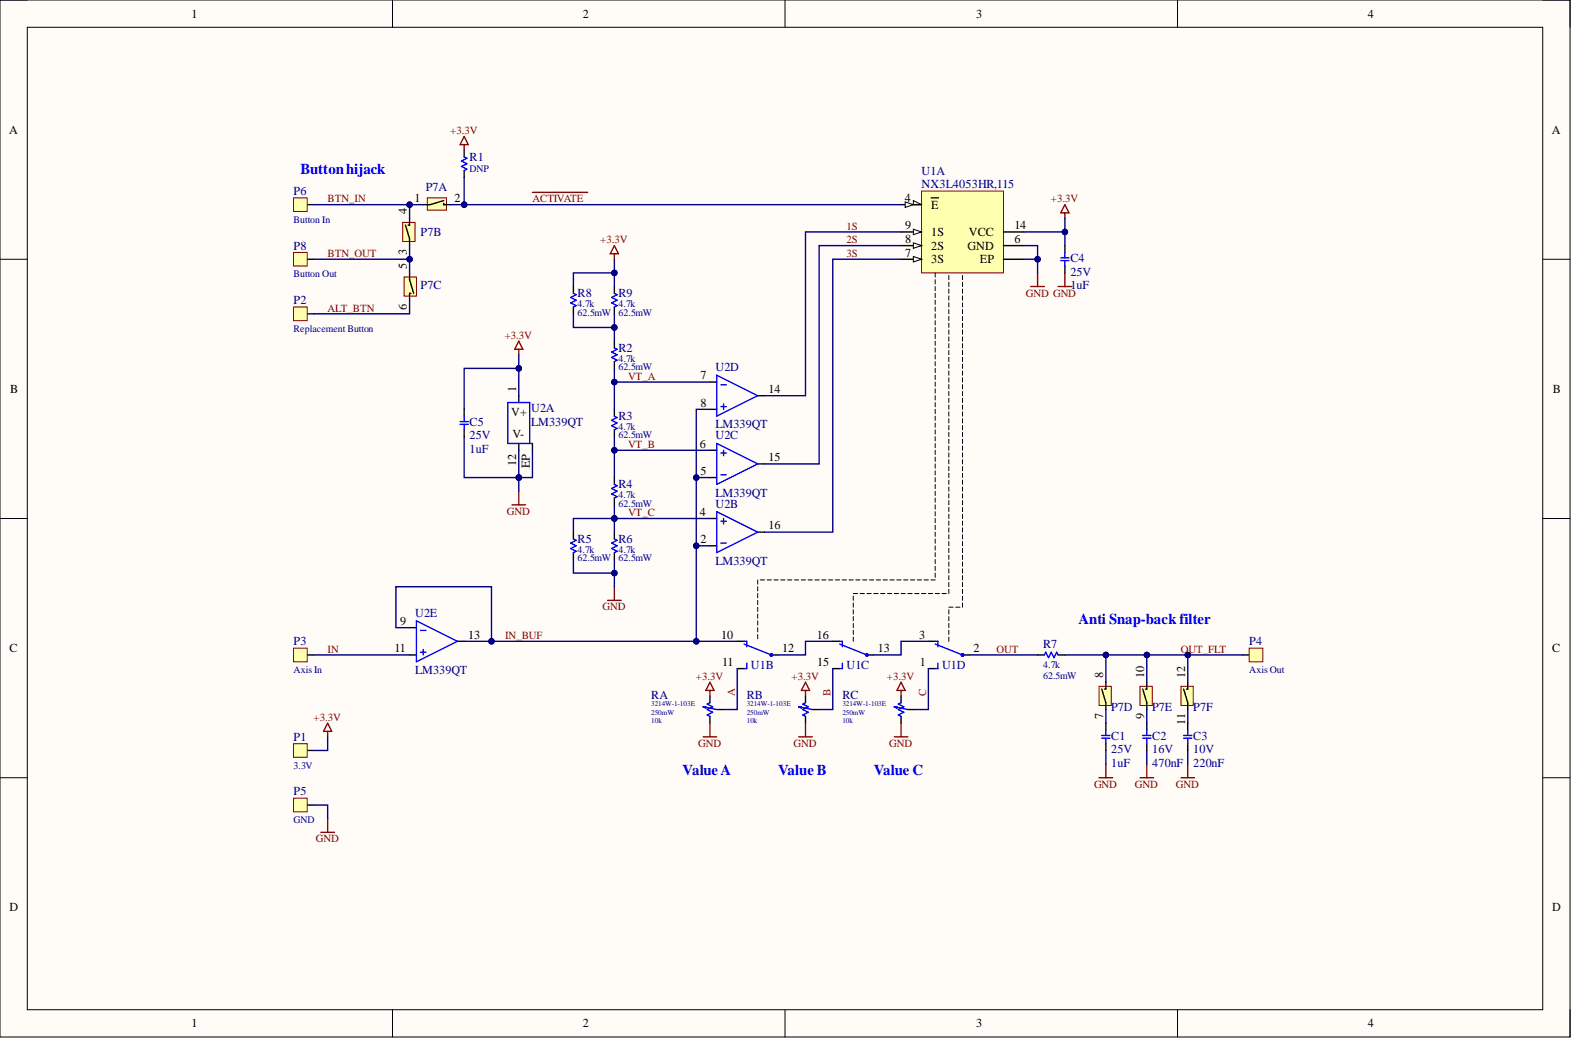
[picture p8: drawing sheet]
<svg xmlns="http://www.w3.org/2000/svg" width="292mm" height="193mm" viewBox="0 0 292 193" stroke-linecap="round" stroke-linejoin="round" font-family="sans-serif">
<defs><g id="words">
<g font-size="2.8" fill="#00f">
<text x="55.8" y="32.4">Buttonhijack</text>
<text x="200.5" y="116.1">Anti Snap-back filter</text>
<text x="126.9" y="144">ValueA</text>
<text x="144.7" y="144">Value B</text>
<text x="162.5" y="144">Value C</text>
</g>
<g font-size="2.3">
<text x="35.6" y="3.3">1</text>
<text x="108.4" y="3.3">2</text>
<text x="181.5" y="3.3">3</text>
<text x="254.4" y="3.3">4</text>
<text x="1.7" y="24.9">A</text>
<text x="288.5" y="24.9">A</text>
<text x="75.6" y="39.8" transform="rotate(-90 75.6 39.8)">4</text>
<text x="77.1" y="37.5">1</text>
<text x="84.5" y="37.5">2</text>
<text x="168.2" y="37.5">4</text>
<text x="173.1" y="38.8">E</text>
<text x="75.6" y="47.3" transform="rotate(-90 75.6 47.3)">3</text>
<text x="168.3" y="47.7">7</text>
<text x="168.3" y="45.2">8</text>
<text x="168.3" y="42.6">9</text>
<text x="173.1" y="46.4">2S</text>
<text x="173.1" y="43.9">1S</text>
<text x="179.9" y="46.4">GND</text>
<text x="180.1" y="43.9">VCC</text>
<text x="188.6" y="45.2">6</text>
<text x="188.6" y="42.6">14</text>
<text x="75.6" y="50" transform="rotate(-90 75.6 50)">5</text>
<text x="173.1" y="49">3S</text>
<text x="182.2" y="49">EP</text>
<text x="75.6" y="57.6" transform="rotate(-90 75.6 57.6)">6</text>
<text x="130.2" y="70.5">7</text>
<text x="1.9" y="73.1">B</text>
<text x="95" y="77.4">V+</text>
<text x="96" y="72.8" transform="rotate(-90 96 72.8)">1</text>
<text x="130.2" y="75.6">8</text>
<text x="142.9" y="73.1">14</text>
<text x="288.7" y="73.1">B</text>
<text x="95.3" y="81.4">V-</text>
<text x="130.1" y="83.2">6</text>
<text x="96" y="86.7" transform="rotate(-90 96 86.7)">12</text>
<text x="98.5" y="87.1" transform="rotate(-90 98.5 87.1)">EP</text>
<text x="130.2" y="88.3">5</text>
<text x="142.9" y="85.7">15</text>
<text x="130.1" y="95.9">4</text>
<text x="130.2" y="101">2</text>
<text x="142.9" y="98.4">16</text>
<text x="74.4" y="116.2">9</text>
<text x="87.1" y="118.7">13</text>
<text x="134.1" y="118.7">10</text>
<text x="151.9" y="118.7">16</text>
<text x="170.9" y="118.7">3</text>
<text x="1.8" y="121.3">C</text>
<text x="73.4" y="121.3">11</text>
<text x="134.3" y="123.8">11</text>
<text x="145.5" y="121.3">12</text>
<text x="152" y="123.8">15</text>
<text x="163.2" y="121.3">13</text>
<text x="171" y="123.8">1</text>
<text x="181" y="121.3">2</text>
<text x="288.6" y="121.3">C</text>
<text x="205.1" y="126.1" transform="rotate(-90 205.1 126.1)">8</text>
<text x="212.7" y="126.1" transform="rotate(-90 212.7 126.1)">10</text>
<text x="220.3" y="126.1" transform="rotate(-90 220.3 126.1)">12</text>
<text x="205.1" y="133.7" transform="rotate(-90 205.1 133.7)">7</text>
<text x="212.7" y="133.7" transform="rotate(-90 212.7 133.7)">9</text>
<text x="220.3" y="134.7" transform="rotate(-90 220.3 134.7)">11</text>
<text x="1.8" y="169.4">D</text>
<text x="288.6" y="169.4">D</text>
<text x="35.6" y="191">1</text>
<text x="108.4" y="191">2</text>
<text x="181.5" y="191">3</text>
<text x="254.4" y="191">4</text>
</g>
<g font-size="2.3" fill="#000080">
<text x="87.3" y="29.9">R1</text>
<text x="79.2" y="35.5">P7A</text>
<text x="171.3" y="32.5">U1A</text>
<text x="171.3" y="35">NX3L4053HR,115</text>
<text x="54.6" y="36.3">P6</text>
<text x="54.6" y="46.4">P8</text>
<text x="78.2" y="43.9">P7B</text>
<text x="78.2" y="53.8">P7C</text>
<text x="199" y="51.2">25V</text>
<text x="199" y="53.8">1uF</text>
<text x="199" y="48.7">C4</text>
<text x="54.6" y="56.6">P2</text>
<text x="107.4" y="55.3">R8</text>
<text x="115" y="55.3">R9</text>
<text x="115" y="65.4">R2</text>
<text x="133" y="69">U2D</text>
<text x="98.7" y="76.6">U2A</text>
<text x="87.3" y="81.7">25V</text>
<text x="87.3" y="79.1">C5</text>
<text x="98.7" y="79.1">LM339QT</text>
<text x="115" y="78.1">R3</text>
<text x="133" y="81.7">U2C</text>
<text x="133" y="79.7">LM339QT</text>
<text x="87.3" y="84.2">1uF</text>
<text x="115" y="90.8">R4</text>
<text x="133" y="94.4">U2B</text>
<text x="133" y="92.3">LM339QT</text>
<text x="107.4" y="101">R5</text>
<text x="115" y="101">R6</text>
<text x="133" y="105">LM339QT</text>
<text x="54.6" y="120">P3</text>
<text x="77.2" y="114.7">U2E</text>
<text x="232.3" y="120">P4</text>
<text x="77.2" y="125.3">LM339QT</text>
<text x="139.6" y="124.3">U1B</text>
<text x="157.4" y="124.3">U1C</text>
<text x="175.2" y="124.3">U1D</text>
<text x="193.9" y="120.5">R7</text>
<text x="121.1" y="129.9">RA</text>
<text x="138.9" y="129.9">RB</text>
<text x="156.6" y="129.9">RC</text>
<text x="54.6" y="137.7">P1</text>
<text x="206.6" y="137.5">C1</text>
<text x="206.6" y="132.2">P7D</text>
<text x="214.2" y="132.2">P7E</text>
<text x="214.2" y="137.5">C2</text>
<text x="221.9" y="132.2">P7F</text>
<text x="221.9" y="137.5">C3</text>
<text x="206.6" y="140">25V</text>
<text x="206.6" y="142.6">1uF</text>
<text x="214.2" y="140">16V</text>
<text x="214.2" y="142.6">470nF</text>
<text x="221.9" y="140">10V</text>
<text x="221.9" y="142.6">220nF</text>
<text x="54.6" y="147.9">P5</text>
</g>
<g font-size="2" fill="#800000">
<text x="83.7" y="24.9">+3.3V</text>
<text x="195.4" y="37.6">+3.3V</text>
<text x="111.6" y="45.2">+3.3V</text>
<text x="190.7" y="55.1">GND GND</text>
<text x="93.8" y="63">+3.3V</text>
<text x="94.3" y="95.7">GND</text>
<text x="112" y="113.5">GND</text>
<text x="129.4" y="126.4">+3.3V</text>
<text x="147.1" y="126.4">+3.3V</text>
<text x="164.9" y="126.4">+3.3V</text>
<text x="58.3" y="134">+3.3V</text>
<text x="129.8" y="138.8">GND</text>
<text x="147.6" y="138.8">GND</text>
<text x="165.3" y="138.8">GND</text>
<text x="203.4" y="146.4">GND</text>
<text x="211" y="146.4">GND</text>
<text x="218.6" y="146.4">GND</text>
<text x="58.7" y="156.6">GND</text>
</g>
<g font-size="2" fill="#980000">
<text x="60.9" y="37.6">BTN_IN</text>
<text x="99" y="37.6">ACTIVATE</text>
<text x="60.9" y="47.8">BTN_OUT</text>
<text x="157.4" y="42.7">1S</text>
<text x="157.4" y="45.2">2S</text>
<text x="157.4" y="47.8">3S</text>
<text x="60.9" y="57.9">ALT_BTN</text>
<text x="116.8" y="70.6">VT_A</text>
<text x="116.8" y="83.3">VT_B</text>
<text x="116.8" y="96">VT_C</text>
<text x="93.9" y="118.8">IN_BUF</text>
<text x="60.9" y="121.3">IN</text>
<text x="185.3" y="121.3">OUT</text>
<text x="219.6" y="121.3">OUT_FLT</text>
<text x="136.7" y="129.4" transform="rotate(-90 136.7 129.4)">A</text>
<text x="154.4" y="129.4" transform="rotate(-90 154.4 129.4)">B</text>
<text x="172.2" y="129.4" transform="rotate(-90 172.2 129.4)">C</text>
</g>
<g font-size="1.9" fill="#000080">
<text x="87.3" y="32">DNP</text>
<text x="54.6" y="41.4">Button In</text>
<text x="54.6" y="51.6">Button Out</text>
<text x="107.4" y="57.2">4.7k</text>
<text x="107.4" y="58.7">62.5mW</text>
<text x="115" y="57.2">4.7k</text>
<text x="115" y="58.7">62.5mW</text>
<text x="54.6" y="61.7">Replacement Button</text>
<text x="115" y="67.3">4.7k</text>
<text x="115" y="68.8">62.5mW</text>
<text x="115" y="80">4.7k</text>
<text x="115" y="81.5">62.5mW</text>
<text x="115" y="92.7">4.7k</text>
<text x="115" y="94.2">62.5mW</text>
<text x="107.4" y="102.8">4.7k</text>
<text x="107.4" y="104.3">62.5mW</text>
<text x="115" y="102.8">4.7k</text>
<text x="115" y="104.3">62.5mW</text>
<text x="54.6" y="125.1">Axis In</text>
<text x="193.9" y="124.1">4.7k</text>
<text x="232.3" y="125.1">Axis Out</text>
<text x="193.9" y="126.2">62.5mW</text>
<text x="54.6" y="142.9">3.3V</text>
<text x="54.6" y="153">GND</text>
</g>
<g font-size="1.4" fill="#000080">
<text x="121.1" y="131.3">3214W-1-103E</text>
<text x="138.9" y="131.3">3214W-1-103E</text>
<text x="156.6" y="131.3">3214W-1-103E</text>
<text x="121.1" y="132.8">250mW</text>
<text x="121.1" y="134.4">10k</text>
<text x="138.9" y="132.8">250mW</text>
<text x="138.9" y="134.4">10k</text>
<text x="156.6" y="132.8">250mW</text>
<text x="156.6" y="134.4">10k</text>
</g>
</g></defs>
<path d="M0 0h291.9v192.8h-291.9z" fill-rule="evenodd" fill="#fffcf8"/>
<path d="M0 0h291.9v192.8h-291.9z" fill="none" stroke="#000" stroke-width=".19"/>
<path d="M5.1 5.1h281.7v182.6h-281.7z" fill-rule="evenodd" fill="#fffcf8"/>
<g fill="none" stroke="#000" stroke-width=".19">
<path d="M0 0h5.1M73 0v5.1M146 0v5.1M218.9 0v5.1M286.8 0h5.1v5.1M5.1 5.1h281.7v182.6h-281.7zM0 48.2h5.1M286.8 48.2h5.1M0 96.4h5.1M286.8 96.4h5.1M0 144.6h5.1M286.8 144.6h5.1"/>
<path d="M73 187.7v5.1M146 187.7v5.1M218.9 187.7v5.1M291.9 187.7v5.1"/>
</g>
<path d="M57.1 139.5h1.3" fill="none" stroke="#000" stroke-width=".26"/>
<path d="M54.6 138.2h2.5v2.6h-2.5z" fill-rule="evenodd" fill="#ffffb0"/>
<path d="M54.6 138.2h2.5v2.6h-2.5z" fill="none" stroke="#800000" stroke-width=".19"/>
<path d="M57.1 121.8h1.3" fill="none" stroke="#000" stroke-width=".26"/>
<path d="M54.6 120.5h2.5v2.5h-2.5z" fill-rule="evenodd" fill="#ffffb0"/>
<path d="M54.6 120.5h2.5v2.5h-2.5z" fill="none" stroke="#800000" stroke-width=".19"/>
<path d="M57.1 149.7h1.3" fill="none" stroke="#000" stroke-width=".26"/>
<path d="M54.6 148.4h2.5v2.5h-2.5z" fill-rule="evenodd" fill="#ffffb0"/>
<path d="M54.6 148.4h2.5v2.5h-2.5z" fill="none" stroke="#800000" stroke-width=".19"/>
<path d="M57.1 58.3h1.3M114.2 63.4v1.3M114.2 67.2v1.3" fill="none" stroke="#000" stroke-width=".26"/>
<path d="M114.2 64.7l.5 .2-1 .5 1 .6-1 .5 1 .5-.5 .2" fill="none" stroke="#00f" stroke-width=".26"/>
<path d="M54.6 57.1h2.5v2.5h-2.5z" fill-rule="evenodd" fill="#ffffb0"/>
<path d="M54.6 57.1h2.5v2.5h-2.5z" fill="none" stroke="#800000" stroke-width=".19"/>
<path d="M86.3 27.9v1.3M86.3 31.7v1.3M231 121.8h1.3" fill="none" stroke="#000" stroke-width=".26"/>
<path d="M86.3 29.2l.5 .2-1 .5 1 .5-1 .5 1 .6-.5 .2" fill="none" stroke="#00f" stroke-width=".26"/>
<path d="M99 35.8h10.3" fill="none" stroke="#980000" stroke-width=".26"/>
<path d="M232.3 120.5h2.5v2.5h-2.5z" fill-rule="evenodd" fill="#ffffb0"/>
<path d="M232.3 120.5h2.5v2.5h-2.5z" fill="none" stroke="#800000" stroke-width=".19"/>
<path d="M57.1 38h1.3" fill="none" stroke="#000" stroke-width=".26"/>
<path d="M54.6 36.8h2.5v2.5h-2.5z" fill-rule="evenodd" fill="#ffffb0"/>
<path d="M54.6 36.8h2.5v2.5h-2.5z" fill="none" stroke="#800000" stroke-width=".19"/>
<path d="M57.1 48.2h1.3" fill="none" stroke="#000" stroke-width=".26"/>
<path d="M54.6 46.9h2.5v2.6h-2.5z" fill-rule="evenodd" fill="#ffffb0"/>
<path d="M54.6 46.9h2.5v2.6h-2.5z" fill="none" stroke="#800000" stroke-width=".19"/>
<path d="M205.6 134.4v1.3M205.6 138.2v1.3" fill="none" stroke="#000" stroke-width=".26"/>
<path d="M204.9 137.2h1.5M204.9 136.7h1.5M205.6 135.7v1M205.6 137.2v1" fill="none" stroke="#00f" stroke-width=".26"/>
<path d="M79.5 36.8h3.5v2.3h-3.5z" fill-rule="evenodd" fill="#ffffb0"/>
<path d="M79.5 36.8h3.5v2.3h-3.5z" fill="none" stroke="#800000" stroke-width=".19"/>
<path d="M82.5 37.3l-2.5 .7h-1.3M82.5 37.8v.2h1.3" fill="none" stroke="#000" stroke-width=".26"/>
<path d="M74.9 41.3h2.3v3.6h-2.3z" fill-rule="evenodd" fill="#ffffb0"/>
<path d="M74.9 41.3h2.3v3.6h-2.3z" fill="none" stroke="#800000" stroke-width=".19"/>
<path d="M75.4 41.9l.8 2.5v1.3M76.2 40.6v1.3h-.3" fill="none" stroke="#000" stroke-width=".26"/>
<path d="M75.1 51.5h2.3v3.5h-2.3z" fill-rule="evenodd" fill="#ffffb0"/>
<path d="M75.1 51.5h2.3v3.5h-2.3z" fill="none" stroke="#800000" stroke-width=".19"/>
<path d="M76.2 50.7v1.3l.7 2.5M76.4 54.5h-.2v1.3" fill="none" stroke="#000" stroke-width=".26"/>
<path d="M204.3 127.6h2.3v3.5h-2.3z" fill-rule="evenodd" fill="#ffffb0"/>
<path d="M204.3 127.6h2.3v3.5h-2.3z" fill="none" stroke="#800000" stroke-width=".19"/>
<path d="M204.9 128.1l.7 2.5v1.3M205.6 126.8v1.3h-.2" fill="none" stroke="#000" stroke-width=".26"/>
<path d="M212 127.6h2.2v3.5h-2.2z" fill-rule="evenodd" fill="#ffffb0"/>
<path d="M212 127.6h2.2v3.5h-2.2z" fill="none" stroke="#800000" stroke-width=".19"/>
<path d="M212.5 128.1l.7 2.5v1.3M213.2 126.8v1.3h-.2" fill="none" stroke="#000" stroke-width=".26"/>
<path d="M219.6 127.6h2.3v3.5h-2.3z" fill-rule="evenodd" fill="#ffffb0"/>
<path d="M219.6 127.6h2.3v3.5h-2.3z" fill="none" stroke="#800000" stroke-width=".19"/>
<g fill="none" stroke="#000" stroke-width=".26">
<path d="M96.5 73.6v1.2M132 71h1.3M132 76.1h1.3M140.9 73.6h1.3M96.5 82.4v1.3M99 82.4v1.3M132 96.4h1.3M132 88.8h1.3M132 83.7h1.3M140.9 98.9h1.3M140.9 86.2h1.3M76.2 116.7h1.2"/>
<path d="M85 119.2h1.3M132 101.5h1.3M76.2 121.8h1.2M149.8 129.4v1.2M149.8 133.2v1.2M151 131.9h1.3M167.5 129.4v1.2M167.5 133.2v1.2M168.8 131.9h1.3M220.1 128.1l.7 2.5v1.3M220.8 126.8v1.3h-.2"/>
</g>
<g fill="none" stroke="#00f" stroke-width=".26">
<path d="M133.3 69.8l7.6 3.8-7.6 3.8zM134 75.6h1M134 71.5h1M134.5 75.1v1M98.5 82.4v-7.6h-4.1v7.6h4.6M133.3 82.4l7.6 3.8-7.6 3.9zM133.3 95.1l7.6 3.8-7.6 3.8zM134 96.9h1M134 84.2h1M134 88.3h1M134.5 83.7v1M134.5 96.4v1"/>
<path d="M77.4 115.4l7.6 3.8-7.6 3.8zM78.2 117.2h1M134 101h1M78.2 121.3h1M78.7 120.7v1.1M148.5 131.4h.5v.3zM148.5 131.4l2.5 .5M149.8 130.6l-.5 .3 1 .5-1 .5 1 .5-1 .5 .5 .3M166.3 131.4l2.5 .5M166.3 131.4h.5v.3zM167.5 130.6l-.5 .3 1 .5-1 .5 1 .5-1 .5 .5 .3"/>
</g>
<path d="M171.3 35.5h15.3v15.2h-15.3z" fill-rule="evenodd" fill="#ffffb0"/>
<path d="M171.3 35.5h15.3v15.2h-15.3z" fill="none" stroke="#800000" stroke-width=".19"/>
<path d="M167.5 38h3.8" fill="none" stroke="#000" stroke-width=".26"/>
<path d="M169.8 37.3l1.5 .7h-1.5z" fill="none" stroke="#000" stroke-width=".19"/>
<path d="M168.3 37.5l1.5 .5-1.5 .6z" fill="#f8fcff"/>
<path d="M168.3 37.5l1.5 .5-1.5 .6z" fill="none" stroke="#000" stroke-width=".19"/>
<path d="M173.1 36.8h1.4M167.5 48.2h3.8M186.6 45.7h3.8" fill="none" stroke="#000" stroke-width=".26"/>
<path d="M169.8 47.7l1.5 .5-1.5 .5z" fill="#f8fcff"/>
<path d="M169.8 47.7l1.5 .5-1.5 .5z" fill="none" stroke="#000" stroke-width=".19"/>
<path d="M167.5 45.7h3.8" fill="none" stroke="#000" stroke-width=".26"/>
<path d="M169.8 45.2l1.5 .5-1.5 .5z" fill="#f8fcff"/>
<path d="M169.8 45.2l1.5 .5-1.5 .5z" fill="none" stroke="#000" stroke-width=".19"/>
<path d="M167.5 43.1h3.8" fill="none" stroke="#000" stroke-width=".26"/>
<path d="M169.8 42.6l1.5 .5-1.5 .5z" fill="#f8fcff"/>
<g fill="none" stroke="#000" stroke-width=".19">
<path d="M169.8 42.6l1.5 .5-1.5 .5zM173.9 50.7v.8M173.9 52v.8M173.9 53.3v.8M173.9 54.5v.8M173.9 55.8v.8M173.9 57.1v.8M173.9 58.3v.8M173.9 59.6v.8M176.4 51.2v.8M176.4 52.5v.8M176.4 53.7v.8"/>
<path d="M176.4 55v.8M176.4 56.3v.8M176.4 57.5v.8M176.4 58.8v.8M179 51.2v.8M179 52.5v.8M179 53.7v.8M179 55v.8M179 56.3v.8M179 57.5v.8M179 58.8v.8M173.9 60.9v.8"/>
<path d="M173.9 62.1v.8M173.9 63.4v.8M173.9 64.7v.8M173.9 66v.7M173.9 67.2v.8M173.9 68.5v.8M173.9 69.8v.7M173.9 71v.8M173.9 72.3v.8M173.9 73.6v.8M173.9 74.8v.8M173.9 76.1v.8"/>
<path d="M173.9 77.4v.8M173.9 78.6v.8M173.9 79.9v.8M176.4 60.1v.8M176.4 61.4v.7M176.4 62.6v.8M176.4 63.9v.8M176.4 65.2v.8M176.4 66.4v.8M176.4 67.7v.8M176.4 69v.8M176.4 70.2v.8"/>
<path d="M176.4 71.5v.8M176.4 72.8v.8M176.4 74v.8M176.4 75.3v.8M176.4 76.6v.8M176.4 77.8v.8M176.4 79.1v.8M179 60.1v.8M179 61.4v.7M179 62.6v.8M179 63.9v.8M179 65.2v.8"/>
<path d="M179 66.4v.8M179 67.7v.8M179 69v.8M179 70.2v.8M179 71.5v.8M179 72.8v.8M179 74v.8M179 75.3v.8M179 76.6v.8M179 77.8v.8M179 79.1v.8M173.9 81.2v.8"/>
<path d="M173.9 82.4v.8M173.9 83.7v.8M173.9 85v.8M173.9 86.2v.8M173.9 87.5v.8M173.9 88.8v.8M173.9 90.1v.7M173.9 91.3v.8M173.9 92.6v.8M173.9 93.9v.7M173.9 95.1v.8M173.9 96.4v.8"/>
<path d="M173.9 97.7v.8M173.9 98.9v.8M176.4 80.4v.8M176.4 81.6v.8M176.4 82.9v.8M176.4 84.2v.8M176.4 85.5v.7M176.4 86.7v.8M176.4 88v.8M176.4 89.3v.8M176.4 90.5v.8M176.4 91.8v.8"/>
<path d="M176.4 93.1v.8M176.4 94.3v.8M176.4 95.6v.8M176.4 96.9v.8M176.4 98.1v.8M176.4 99.4v.8M179 80.4v.8M179 81.6v.8M179 82.9v.8M179 84.2v.8M179 85.5v.7M179 86.7v.8"/>
<path d="M179 88v.8M179 89.3v.8M179 90.5v.8M179 91.8v.8M179 93.1v.8M179 94.3v.8M179 95.6v.8M179 96.9v.8M179 98.1v.8M179 99.4v.8M140.9 107.8v.8M140.9 109.1v.8"/>
<path d="M140.9 110.3v.8M140.9 111.6v.8M140.9 112.9v.8M140.9 114.1v.8M140.9 115.4v.8M140.9 116.7v.8M140.9 118v.7M141.4 107.8h.8M142.6 107.8h.8M143.9 107.8h.8M145.2 107.8h.8M146.4 107.8h.8"/>
<path d="M147.7 107.8h.8M149 107.8h.8M150.2 107.8h.8M151.5 107.8h.8M152.8 107.8h.8M154.1 107.8h.7M155.3 107.8h.8M156.6 107.8h.8M157.9 107.8h.8M158.7 110.8v.8M158.7 112.1v.8M158.7 113.4v.7"/>
<path d="M158.7 114.6v.8M158.7 115.9v.8M158.7 117.2v.8M158.7 118.4v.8M158.7 110.3h.7M159.1 107.8h.8M159.9 110.3h.8M160.4 107.8h.8M161.2 110.3h.8M161.7 107.8h.8M162.5 110.3h.8M162.9 107.8h.8"/>
<path d="M163.7 110.3h.8M164.2 107.8h.8M165 110.3h.8M165.5 107.8h.8M166.3 110.3h.8M166.7 107.8h.8M167.5 110.3h.8M168 107.8h.8M168.8 110.3h.8M169.3 107.8h.8M170.1 110.3h.8M170.6 107.8h.7"/>
<path d="M171.3 110.3h.8M171.8 107.8h.8M172.6 110.3h.8M173.1 107.8h.8M173.9 100.2v.8M173.9 101.5v.8M173.9 102.7v.8M173.9 104v.8M173.9 105.3v.8M173.9 106.5v.8M173.9 110.3h.8M175.2 110.3h.7"/>
<path d="M176.4 100.7v.8M176.4 101.9v.8M176.4 103.2v.8M176.4 104.5v.8M176.4 105.7v.8M176.4 107v.8M176.4 108.3v.8M176.4 109.6v.7M176.4 113.4v.7M176.4 114.6v.8M176.4 115.9v.8M176.4 117.2v.8"/>
<path d="M176.4 118.4v.8M176.4 112.9h.8M177.7 112.9h.8M179 100.7v.8M179 101.9v.8M179 103.2v.8M179 104.5v.8M179 105.7v.8M179 107v.8M179 108.3v.8M179 109.6v.7M179 110.8v.8"/>
<path d="M179 112.1v.8"/>
</g>
<g fill="none" stroke="#000" stroke-width=".26">
<path d="M106.6 53.3v1.2M106.6 57.1v1.2M114.2 53.3v1.2M114.2 57.1v1.2M186.6 43.1h3.8M186.6 48.2h3.8M114.2 76.1v1.3M114.2 79.9v1.3M106.6 98.9v1.3M114.2 88.8v1.3M114.2 92.6v1.3M114.2 98.9v1.3"/>
<path d="M106.6 102.7v1.3M114.2 102.7v1.3M137.1 119.2h1.2M154.8 119.2h1.3M172.6 119.2h1.3M132 129.4v1.2M132 133.2v1.2M133.3 131.9h1.2M137.1 124.3h1.2M143.4 121.8h1.3M154.8 124.3h1.3M161.2 121.8h1.3"/>
<path d="M172.6 124.3h1.3M179 121.8h1.2"/>
</g>
<g fill="none" stroke="#00f" stroke-width=".26">
<path d="M106.6 54.5l.5 .3-1 .5 1 .5-1 .5 1 .5-.5 .3M114.2 54.5l.5 .3-1 .5 1 .5-1 .5 1 .5-.5 .3M114.2 77.4l.5 .2-1 .5 1 .5-1 .5 1 .6-.5 .2M114.2 90.1l.5 .2-1 .5 1 .5-1 .5 1 .5-.5 .3M106.6 100.2l.5 .3-1 .5 1 .5-1 .5 1 .5-.5 .2M114.2 100.2l.5 .3-1 .5 1 .5-1 .5 1 .5-.5 .2M138.3 119.7l5.1 2.1M138.3 119.2h.6v1M156.1 119.2h.5v1M156.1 119.7l5.1 2.1M173.9 119.2h.5v1M173.9 119.7l5.1 2.1"/>
<path d="M130.7 131.4l2.6 .5M130.7 131.4h.5v.3zM132 130.6l-.5 .3 1 .5-1 .5 1 .5-1 .5 .5 .3M138.9 123.3v1h-.6M156.6 123.3v1h-.5M174.4 123.3v1h-.5"/>
<circle cx="143.4" cy="121.8" r=".22"/>
<circle cx="161.2" cy="121.8" r=".22"/>
<circle cx="179" cy="121.8" r=".23"/>
</g>
<g fill="none" stroke="#800000" stroke-width=".26">
<path d="M86.3 25.4l.8 1.5h-1.6zM86.3 26.9v1M198 38l.8 1.6h-1.6zM198 39.6v1M114.2 45.7l.8 1.5h-1.5zM114.2 47.2v1M191.7 53.3h2.5M192.9 50.7v2.6M196.7 53.3h2.6M198 50.7v2.6M96.5 63.4l.7 1.5h-1.5zM96.5 64.9v1.1"/>
<path d="M95.2 93.9h2.5M96.5 91.3v2.6M113 111.6h2.5M114.2 109.1v2.5M60.9 134.4l.8 1.6h-1.5zM60.9 136v1M130.7 137h2.6M132 126.8l.8 1.6h-1.6zM132 128.4v1M132 134.4v2.6M148.5 137h2.5M149.8 126.8l.7 1.6h-1.5z"/>
<path d="M149.8 128.4v1M149.8 134.4v2.6M166.3 137h2.5M167.5 126.8l.8 1.6h-1.5zM167.5 128.4v1M167.5 134.4v2.6M59.7 154.7h2.5M60.9 152.2v2.5M204.3 144.6h2.6M205.6 142.1v2.5M212 144.6h2.5M213.2 142.1v2.5"/>
<path d="M219.6 144.6h2.5M220.8 142.1v2.5"/>
</g>
<path d="M76.2 38v2.6" fill="none" stroke="#000080" stroke-width=".26"/>
<circle cx="76.2" cy="38" r=".51" fill="#000080"/>
<circle cx="76.2" cy="38" r=".51" fill="none" stroke="#000080" stroke-width=".19"/>
<path d="M76.2 45.7v2.5h-17.8" fill="none" stroke="#000080" stroke-width=".26"/>
<circle cx="76.2" cy="48.2" r=".51" fill="#000080"/>
<circle cx="76.2" cy="48.2" r=".51" fill="none" stroke="#000080" stroke-width=".19"/>
<path d="M76.2 48.2v2.5" fill="none" stroke="#000080" stroke-width=".26"/>
<circle cx="76.2" cy="48.2" r=".51" fill="#000080"/>
<circle cx="76.2" cy="48.2" r=".51" fill="none" stroke="#000080" stroke-width=".19"/>
<path d="M76.2 55.8v2.5h-17.8M205.6 121.8v5" fill="none" stroke="#000080" stroke-width=".26"/>
<circle cx="205.6" cy="121.8" r=".51" fill="#000080"/>
<circle cx="205.6" cy="121.8" r=".51" fill="none" stroke="#000080" stroke-width=".19"/>
<path d="M213.2 121.8v5" fill="none" stroke="#000080" stroke-width=".26"/>
<circle cx="213.2" cy="121.8" r=".51" fill="#000080"/>
<circle cx="213.2" cy="121.8" r=".51" fill="none" stroke="#000080" stroke-width=".19"/>
<path d="M220.8 121.8v5" fill="none" stroke="#000080" stroke-width=".26"/>
<circle cx="220.8" cy="121.8" r=".51" fill="#000080"/>
<circle cx="220.8" cy="121.8" r=".51" fill="none" stroke="#000080" stroke-width=".19"/>
<path d="M76.2 116.7h-2.6v-7.6h17.8v10.1h-5.1M58.4 121.8h17.8M205.6 131.9v2.5M205.6 139.5v2.6M213.2 131.9v2.5M213.2 139.5v2.6M220.8 131.9v2.5" fill="none" stroke="#000080" stroke-width=".26"/>
<circle cx="91.4" cy="119.2" r=".51" fill="#000080"/>
<circle cx="91.4" cy="119.2" r=".51" fill="none" stroke="#000080" stroke-width=".19"/>
<path d="M198 40.6v2.5h-7.6M60.9 137v2.5h-2.5M58.4 149.7h2.5v2.5" fill="none" stroke="#000080" stroke-width=".26"/>
<circle cx="198" cy="43.1" r=".51" fill="#000080"/>
<circle cx="198" cy="43.1" r=".51" fill="none" stroke="#000080" stroke-width=".19"/>
<path d="M190.4 48.2h2.5" fill="none" stroke="#000080" stroke-width=".26"/>
<circle cx="192.9" cy="48.2" r=".51" fill="#000080"/>
<circle cx="192.9" cy="48.2" r=".51" fill="none" stroke="#000080" stroke-width=".19"/>
<path d="M190.4 45.7h2.5v5" fill="none" stroke="#000080" stroke-width=".26"/>
<circle cx="192.9" cy="48.2" r=".51" fill="#000080"/>
<circle cx="192.9" cy="48.2" r=".51" fill="none" stroke="#000080" stroke-width=".19"/>
<path d="M86.3 33v5M154.8 119.2h-5v2.6h-5.1M172.6 119.2h-5.1v2.6h-5M220.8 139.5v2.6" fill="none" stroke="#000080" stroke-width=".26"/>
<circle cx="86.3" cy="38" r=".51" fill="#000080"/>
<circle cx="86.3" cy="38" r=".51" fill="none" stroke="#000080" stroke-width=".19"/>
<path d="M58.4 38h20.3" fill="none" stroke="#000080" stroke-width=".26"/>
<circle cx="76.2" cy="38" r=".51" fill="#000080"/>
<circle cx="76.2" cy="38" r=".51" fill="none" stroke="#000080" stroke-width=".19"/>
<path d="M83.8 38h83.7" fill="none" stroke="#000080" stroke-width=".26"/>
<circle cx="86.3" cy="38" r=".51" fill="#000080"/>
<circle cx="86.3" cy="38" r=".51" fill="none" stroke="#000080" stroke-width=".19"/>
<path d="M96.5 68.5h-10.2v7.6M180.2 121.8h12.7" fill="none" stroke="#000080" stroke-width=".26"/>
<circle cx="96.5" cy="68.5" r=".51" fill="#000080"/>
<circle cx="96.5" cy="68.5" r=".51" fill="none" stroke="#000080" stroke-width=".19"/>
<path d="M96.5 83.7v7.6" fill="none" stroke="#000080" stroke-width=".26"/>
<circle cx="96.5" cy="88.8" r=".51" fill="#000080"/>
<circle cx="96.5" cy="88.8" r=".51" fill="none" stroke="#000080" stroke-width=".19"/>
<path d="M86.3 81.2v7.6h10.2" fill="none" stroke="#000080" stroke-width=".26"/>
<circle cx="96.5" cy="88.8" r=".51" fill="#000080"/>
<circle cx="96.5" cy="88.8" r=".51" fill="none" stroke="#000080" stroke-width=".19"/>
<path d="M96.5 66v7.6" fill="none" stroke="#000080" stroke-width=".26"/>
<circle cx="96.5" cy="68.5" r=".51" fill="#000080"/>
<circle cx="96.5" cy="68.5" r=".51" fill="none" stroke="#000080" stroke-width=".19"/>
<path d="M114.2 71h17.8M137.1 124.3v7.6h-2.6M154.8 124.3v7.6h-2.5M172.6 124.3v7.6h-2.5" fill="none" stroke="#000080" stroke-width=".26"/>
<circle cx="114.2" cy="71" r=".51" fill="#000080"/>
<circle cx="114.2" cy="71" r=".51" fill="none" stroke="#000080" stroke-width=".19"/>
<path d="M114.2 83.7h17.8" fill="none" stroke="#000080" stroke-width=".26"/>
<circle cx="114.2" cy="83.7" r=".51" fill="#000080"/>
<circle cx="114.2" cy="83.7" r=".51" fill="none" stroke="#000080" stroke-width=".19"/>
<path d="M114.2 96.4h17.8" fill="none" stroke="#000080" stroke-width=".26"/>
<circle cx="114.2" cy="96.4" r=".51" fill="#000080"/>
<circle cx="114.2" cy="96.4" r=".51" fill="none" stroke="#000080" stroke-width=".19"/>
<path d="M132 88.8h-2.5v12.7" fill="none" stroke="#000080" stroke-width=".26"/>
<circle cx="129.5" cy="101.5" r=".51" fill="#000080"/>
<circle cx="129.5" cy="101.5" r=".51" fill="none" stroke="#000080" stroke-width=".19"/>
<circle cx="129.5" cy="88.8" r=".51" fill="#000080"/>
<circle cx="129.5" cy="88.8" r=".51" fill="none" stroke="#000080" stroke-width=".19"/>
<path d="M132 76.1h-2.5v12.7" fill="none" stroke="#000080" stroke-width=".26"/>
<circle cx="129.5" cy="88.8" r=".51" fill="#000080"/>
<circle cx="129.5" cy="88.8" r=".51" fill="none" stroke="#000080" stroke-width=".19"/>
<path d="M167.5 43.1h-17.7v30.5h-7.6M167.5 45.7h-15.2v40.5h-10.1M167.5 48.2h-12.7v50.7h-12.6M198 43.1v2.6" fill="none" stroke="#000080" stroke-width=".26"/>
<circle cx="198" cy="43.1" r=".51" fill="#000080"/>
<circle cx="198" cy="43.1" r=".51" fill="none" stroke="#000080" stroke-width=".19"/>
<path d="M99 83.7v5.1h-2.5" fill="none" stroke="#000080" stroke-width=".26"/>
<circle cx="96.5" cy="88.8" r=".51" fill="#000080"/>
<circle cx="96.5" cy="88.8" r=".51" fill="none" stroke="#000080" stroke-width=".19"/>
<path d="M114.2 81.2v7.6" fill="none" stroke="#000080" stroke-width=".26"/>
<circle cx="114.2" cy="83.7" r=".51" fill="#000080"/>
<circle cx="114.2" cy="83.7" r=".51" fill="none" stroke="#000080" stroke-width=".19"/>
<path d="M114.2 68.5v7.6" fill="none" stroke="#000080" stroke-width=".26"/>
<circle cx="114.2" cy="71" r=".51" fill="#000080"/>
<circle cx="114.2" cy="71" r=".51" fill="none" stroke="#000080" stroke-width=".19"/>
<path d="M132 101.5h-2.5v17.7" fill="none" stroke="#000080" stroke-width=".26"/>
<circle cx="129.5" cy="101.5" r=".51" fill="#000080"/>
<circle cx="129.5" cy="101.5" r=".51" fill="none" stroke="#000080" stroke-width=".19"/>
<circle cx="129.5" cy="119.2" r=".51" fill="#000080"/>
<circle cx="129.5" cy="119.2" r=".51" fill="none" stroke="#000080" stroke-width=".19"/>
<path d="M91.4 119.2h45.7" fill="none" stroke="#000080" stroke-width=".26"/>
<circle cx="91.4" cy="119.2" r=".51" fill="#000080"/>
<circle cx="91.4" cy="119.2" r=".51" fill="none" stroke="#000080" stroke-width=".19"/>
<circle cx="129.5" cy="119.2" r=".51" fill="#000080"/>
<circle cx="129.5" cy="119.2" r=".51" fill="none" stroke="#000080" stroke-width=".19"/>
<path d="M198 121.8h33" fill="none" stroke="#000080" stroke-width=".26"/>
<circle cx="220.8" cy="121.8" r=".51" fill="#000080"/>
<circle cx="220.8" cy="121.8" r=".51" fill="none" stroke="#000080" stroke-width=".19"/>
<circle cx="213.2" cy="121.8" r=".51" fill="#000080"/>
<circle cx="213.2" cy="121.8" r=".51" fill="none" stroke="#000080" stroke-width=".19"/>
<circle cx="205.6" cy="121.8" r=".51" fill="#000080"/>
<circle cx="205.6" cy="121.8" r=".51" fill="none" stroke="#000080" stroke-width=".19"/>
<path d="M106.6 104v2.5h7.6" fill="none" stroke="#000080" stroke-width=".26"/>
<circle cx="114.2" cy="106.5" r=".51" fill="#000080"/>
<circle cx="114.2" cy="106.5" r=".51" fill="none" stroke="#000080" stroke-width=".19"/>
<path d="M114.2 96.4h-7.6v2.5" fill="none" stroke="#000080" stroke-width=".26"/>
<circle cx="114.2" cy="96.4" r=".51" fill="#000080"/>
<circle cx="114.2" cy="96.4" r=".51" fill="none" stroke="#000080" stroke-width=".19"/>
<path d="M114.2 48.2v5.1" fill="none" stroke="#000080" stroke-width=".26"/>
<circle cx="114.2" cy="50.7" r=".51" fill="#000080"/>
<circle cx="114.2" cy="50.7" r=".51" fill="none" stroke="#000080" stroke-width=".19"/>
<path d="M114.2 50.7h-7.6v2.6" fill="none" stroke="#000080" stroke-width=".26"/>
<circle cx="114.2" cy="50.7" r=".51" fill="#000080"/>
<circle cx="114.2" cy="50.7" r=".51" fill="none" stroke="#000080" stroke-width=".19"/>
<path d="M106.6 58.3v2.6h7.6v-2.6" fill="none" stroke="#000080" stroke-width=".26"/>
<circle cx="114.2" cy="60.9" r=".51" fill="#000080"/>
<circle cx="114.2" cy="60.9" r=".51" fill="none" stroke="#000080" stroke-width=".19"/>
<path d="M114.2 60.9v2.5" fill="none" stroke="#000080" stroke-width=".26"/>
<circle cx="114.2" cy="60.9" r=".51" fill="#000080"/>
<circle cx="114.2" cy="60.9" r=".51" fill="none" stroke="#000080" stroke-width=".19"/>
<path d="M114.2 104v5.1" fill="none" stroke="#000080" stroke-width=".26"/>
<circle cx="114.2" cy="106.5" r=".51" fill="#000080"/>
<circle cx="114.2" cy="106.5" r=".51" fill="none" stroke="#000080" stroke-width=".19"/>
<path d="M114.2 93.9v5" fill="none" stroke="#000080" stroke-width=".26"/>
<circle cx="114.2" cy="96.4" r=".51" fill="#000080"/>
<circle cx="114.2" cy="96.4" r=".51" fill="none" stroke="#000080" stroke-width=".19"/>
<path d="M198 45.7v1.2M198 49.5v1.2M86.3 76.1v1.3M86.3 79.9v1.3M192.9 121.8h1.3M196.7 121.8h1.3M213.2 134.4v1.3M213.2 138.2v1.3M220.8 134.4v1.3M220.8 138.2v1.3" fill="none" stroke="#000" stroke-width=".26"/>
<g fill="none" stroke="#00f" stroke-width=".26">
<path d="M197.2 48.4h1.6M197.2 47.9h1.6M198 46.9v1M198 48.4v1.1M85.5 78.9h1.6M85.5 78.4h1.6M86.3 77.4v1M86.3 78.9v1M194.2 121.8l.2-.5 .6 1 .5-1 .5 1 .5-1 .2 .5M212.5 137.2h1.5M212.5 136.7h1.5M213.2 135.7v1"/>
<path d="M213.2 137.2v1M220.1 137.2h1.5M220.1 136.7h1.5M220.8 135.7v1M220.8 137.2v1"/>
</g>
<use href="#words"/>
</svg>
